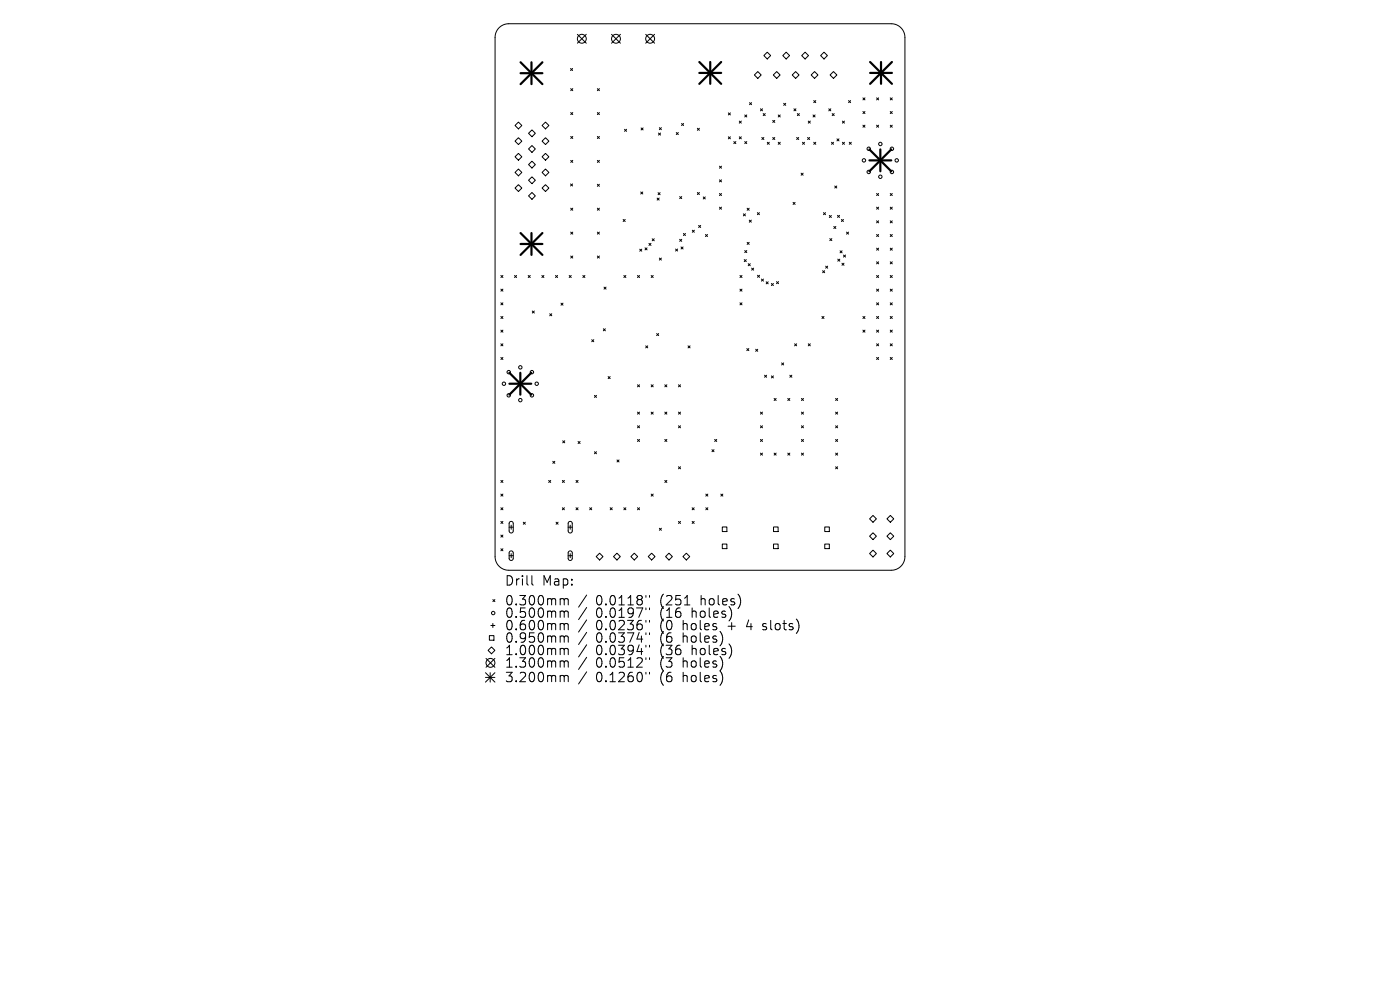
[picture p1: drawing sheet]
<svg xmlns="http://www.w3.org/2000/svg" width="297mm" height="210mm" viewBox="0 0 297 210" stroke-linecap="round" stroke-linejoin="round" font-family="sans-serif">
<defs><g id="words">
<g font-size="2.8">
<text x="107" y="124.5">Drill</text>
<text x="115" y="124.5">Map:</text>
<text x="107" y="128.7">0.300mm</text>
<text x="107" y="131.3">0.500mm</text>
<text x="126.4" y="128.7">0.0118&quot;</text>
<text x="126.4" y="131.3">0.0197&quot;</text>
<text x="140.2" y="128.7">(251</text>
<text x="140.2" y="131.3">(16</text>
<text x="147" y="131.3">holes)</text>
<text x="148.9" y="128.7">holes)</text>
<text x="107" y="134">0.600mm</text>
<text x="107" y="136.6">0.950mm</text>
<text x="126.4" y="134">0.0236&quot;</text>
<text x="126.4" y="136.6">0.0374&quot;</text>
<text x="140.2" y="134">(0</text>
<text x="140.2" y="136.6">(6</text>
<text x="145.1" y="134">holes</text>
<text x="145.1" y="136.6">holes)</text>
<text x="154.8" y="134">+</text>
<text x="159" y="134">4</text>
<text x="162.7" y="134">slots)</text>
<text x="107" y="139.3">1.000mm</text>
<text x="107" y="141.9">1.300mm</text>
<text x="126.4" y="139.3">0.0394&quot;</text>
<text x="126.4" y="141.9">0.0512&quot;</text>
<text x="140.2" y="139.3">(36</text>
<text x="140.2" y="141.9">(3</text>
<text x="145.1" y="141.9">holes)</text>
<text x="147" y="139.3">holes)</text>
<text x="107" y="145">3.200mm</text>
<text x="126.4" y="145">0.1260&quot;</text>
<text x="140.2" y="145">(6</text>
<text x="145.1" y="145">holes)</text>
</g>
</g></defs>
<g fill="none" stroke="#000" stroke-width=".21">
<path d="M105.9 5.9a2.9 2.9 0 0 1 2-.9h81.2a2.9 2.9 0 0 1 2.9 2.9v110.2a2.9 2.9 0 0 1-2.9 2.9h-81.2a2.9 2.9 0 0 1-2.9-2.9v-110.2a2.9 2.9 0 0 1 .9-2zM121 14.5l.5 .5M121.1 18.8l.4 .4M121.5 14.5l-.5 .5M121.5 18.8l-.4 .4M122.5 7.3l1.9 1.9M124.4 7.3l-1.9 1.9M126.7 18.8l.5 .4M127.2 18.8l-.5 .4M129.7 7.3l1.9 1.9M131.6 7.3l-1.9 1.9M137 7.3l1.9 1.9"/>
<path d="M138.9 7.3l-1.9 1.9M160 15.9l.8-.7 .7 .7-.7 .7zM162 11.8l.8-.7 .7 .7-.7 .7zM164.1 15.9l.7-.7 .7 .7-.7 .7zM166.1 11.8l.7-.7 .7 .7-.7 .7zM168.8 15.2l.7 .7-.7 .7-.7-.7zM170.1 11.8l.7-.7 .7 .7-.7 .7zM172.1 15.9l.7-.7 .7 .7-.7 .7zM174.1 11.8l.7-.7 .7 .7-.7 .7zM176.1 15.9l.7-.7 .7 .7-.7 .7zM109.3 26.6l.7-.7 .7 .7-.7 .7zM109.3 29.9l.7-.7 .7 .7-.7 .8z"/>
<path d="M109.3 33.3l.7-.8 .7 .8-.7 .7zM109.3 36.6l.7-.7 .7 .7-.7 .7zM109.3 39.9l.7-.7 .7 .7-.7 .7zM112.9 27.6l.7 .7-.7 .7-.8-.7zM112.9 30.9l.7 .7-.7 .7-.8-.7zM112.9 34.2l.7 .7-.7 .7-.8-.7zM112.9 37.5l.7 .7-.7 .8-.8-.8zM115 26.6l.7-.7 .7 .7-.7 .7zM115 29.9l.7-.7 .7 .7-.7 .8zM115 33.3l.7-.8 .7 .8-.7 .7zM115 36.6l.7-.7 .7 .7-.7 .7zM115 39.9l.7-.7 .7 .7-.7 .7z"/>
<path d="M121 39l.5 .5M121.1 23.9l.4 .4M121.1 28.9l.4 .5M121.1 34l.4 .5M121.5 39l-.5 .5M121.5 23.9l-.4 .4M121.5 28.9l-.4 .5M121.5 34l-.4 .5M126.7 23.9l.5 .4M126.7 28.9l.5 .5M126.7 34l.5 .5M126.7 39.1l.5 .4"/>
<path d="M127.2 23.9l-.5 .4M127.2 28.9l-.5 .5M127.2 34l-.5 .5M127.2 39.1l-.5 .4M132.5 27.4l.4 .5M132.9 27.4l-.4 .5M136 27.1l.4 .5M136.4 27.1l-.4 .5M139.7 28.2l.4 .5M139.9 27.1l.4 .4M140.1 28.2l-.4 .5M140.3 27.1l-.4 .4"/>
<path d="M143.5 28.1l.4 .4M143.9 28.1l-.4 .4M144.6 26.2l.4 .4M145 26.2l-.4 .4M147.9 27.2l.5 .4M148.4 27.2l-.5 .4M152.6 35.3l.5 .4M152.6 38.1l.5 .5M153.1 38.1l-.5 .5M153.1 35.3l-.5 .4M154.5 23.9l.4 .5M154.5 29l.4 .5"/>
<path d="M154.9 23.9l-.4 .5M154.9 29l-.4 .5M155.7 30l.4 .5M156.1 30l-.4 .5M156.8 25.7l.5 .4M156.8 29l.5 .5M157.3 29l-.5 .5M157.3 25.7l-.5 .4M158 24.4l.4 .4M158 30l.4 .5M158.4 24.4l-.4 .4M158.4 30l-.4 .5"/>
<path d="M159 21.8l.4 .4M159.4 21.8l-.4 .4M161.3 23.1l.5 .4M161.6 29.2l.5 .4M161.8 23.1l-.5 .4M161.9 24.1l.4 .4M162.1 29.2l-.5 .4M162.3 24.1l-.4 .4M162.8 30.2l.4 .4M163.2 30.2l-.4 .4M163.9 25.5l.5 .5M163.9 29.2l.5 .4"/>
<path d="M164.4 25.5l-.5 .5M164.4 29.2l-.5 .4M165.1 24.4l.4 .4M165.1 30.2l.4 .4M165.5 24.4l-.4 .4M165.5 30.2l-.4 .4M166.3 21.9l.4 .5M166.7 21.9l-.4 .5M168.4 23.1l.5 .4M168.9 23.1l-.5 .4M169 29.2l.4 .4M169.2 24.1l.4 .4"/>
<path d="M169.4 29.2l-.4 .4M169.6 24.1l-.4 .4M169.9 36.7l.5 .5M170.2 30.2l.5 .4M170.4 36.7l-.5 .5M170.7 30.2l-.5 .4M171.3 29.2l.5 .4M171.5 25.7l.4 .4M171.8 29.2l-.5 .4M171.9 25.7l-.4 .4M172.5 24.4l.4 .4M172.6 21.3l.5 .5"/>
<path d="M172.6 30.2l.5 .4M172.9 24.4l-.4 .4M173.1 21.3l-.5 .5M173.1 30.2l-.5 .4M175.8 23.1l.5 .4M176.3 23.1l-.5 .4M176.4 30.2l.4 .4M176.5 24.1l.5 .4M176.8 30.2l-.4 .4M177 24.1l-.5 .4M177.1 39.5l.4 .4M177.5 39.5l-.4 .4"/>
<path d="M177.6 29.5l.4 .4M178 29.5l-.4 .4M178.7 25.7l.5 .4M178.7 30.2l.5 .4M179.2 30.2l-.5 .4M179.2 25.7l-.5 .4M180 21.3l.5 .5M180.2 30.2l.4 .4M180.5 21.3l-.5 .5M180.6 30.2l-.4 .4M183.1 20.8l.4 .4M183.1 23.7l.4 .4"/>
<path d="M183.1 26.6l.4 .4M183.5 23.7l-.4 .4M183.5 20.8l-.4 .4M183.5 26.6l-.4 .4M186 26.6l.4 .4M186 20.8l.4 .4M186.4 20.8l-.4 .4M186.4 26.6l-.4 .4M188.9 26.6l.4 .4M188.9 23.7l.4 .4M188.9 20.8l.4 .4M189.3 26.6l-.4 .4"/>
<path d="M189.3 20.8l-.4 .4M189.3 23.7l-.4 .4M106.3 58.4l.4 .5M106.7 58.4l-.4 .5M109.2 58.4l.4 .5M109.6 58.4l-.4 .5M112.1 58.4l.4 .5M112.5 58.4l-.4 .5M112.9 40.8l.7 .8-.7 .7-.8-.7zM115 58.4l.4 .5M115.4 58.4l-.4 .5M117.9 58.4l.4 .5"/>
<path d="M118.3 58.4l-.4 .5M120.7 58.4l.5 .5M121.1 44.2l.4 .4M121.1 49.2l.4 .5M121.1 54.3l.4 .4M121.2 58.4l-.5 .5M121.5 44.2l-.4 .4M121.5 49.2l-.4 .5M121.5 54.3l-.4 .4M123.6 58.4l.5 .5M124.1 58.4l-.5 .5M126.7 44.2l.5 .4"/>
<path d="M126.7 49.2l.5 .5M126.7 54.3l.5 .4M127.2 44.2l-.5 .4M127.2 49.2l-.5 .5M127.2 54.3l-.5 .4M132.2 46.6l.4 .4M132.3 58.4l.5 .5M132.6 46.6l-.4 .4M132.8 58.4l-.5 .5M135.2 58.4l.5 .5M135.7 58.4l-.5 .5M135.7 52.9l.5 .4"/>
<path d="M135.9 40.7l.5 .5M136.2 52.9l-.5 .4M136.4 40.7l-.5 .5M136.8 52.6l.5 .4M137.3 52.6l-.5 .4M137.7 51.6l.4 .5M138.1 51.6l-.4 .5M138.1 58.4l.5 .5M138.4 50.6l.4 .5M138.6 58.4l-.5 .5M138.8 50.6l-.4 .5M139.4 42l.4 .4"/>
<path d="M139.6 40.9l.4 .4M139.8 42l-.4 .4M139.9 54.7l.4 .5M140 40.9l-.4 .4M140.3 54.7l-.4 .5M143.3 52.8l.5 .5M143.8 52.8l-.5 .5M144.2 41.7l.4 .4M144.2 50.8l.4 .4M144.5 52.4l.4 .4M144.6 41.7l-.4 .4M144.6 50.8l-.4 .4"/>
<path d="M144.9 52.4l-.4 .4M145 49.5l.4 .5M145.4 49.5l-.4 .5M146.9 48.8l.4 .5M147.3 48.8l-.4 .5M147.9 40.8l.5 .5M148.2 47.8l.4 .5M148.4 40.8l-.5 .5M148.6 47.8l-.4 .5M149.2 41.8l.4 .4M149.6 41.8l-.4 .4M149.7 49.7l.4 .5"/>
<path d="M150.1 49.7l-.4 .5M152.6 41l.5 .5M152.6 43.9l.5 .5M153.1 41l-.5 .5M153.1 43.9l-.5 .5M157 58.4l.4 .5M157.4 58.4l-.4 .5M157.7 45.4l.4 .4M157.9 55.1l.4 .4M158 53.1l.4 .5M158.1 45.4l-.4 .4M158.3 55.1l-.4 .4"/>
<path d="M158.4 53.1l-.4 .5M158.5 44.2l.4 .4M158.5 51.4l.4 .4M158.7 55.9l.5 .5M158.9 44.2l-.4 .4M158.9 51.4l-.4 .4M159 46.7l.4 .4M159.2 55.9l-.5 .5M159.4 46.7l-.4 .4M159.5 56.9l.4 .4M159.9 56.9l-.4 .4M160.7 45.1l.4 .4"/>
<path d="M160.7 58.4l.4 .4M161.1 45.1l-.4 .4M161.1 58.4l-.4 .4M161.5 59.2l.5 .4M162 59.2l-.5 .4M162.5 59.8l.5 .4M163 59.8l-.5 .4M164.7 59.7l.5 .5M165.2 59.7l-.5 .5M168.2 42.9l.5 .5M168.7 42.9l-.5 .5M174.5 57.4l.4 .5"/>
<path d="M174.7 45.1l.4 .4M174.9 57.4l-.4 .5M175.1 45.1l-.4 .4M175.2 56.5l.4 .4M175.6 56.5l-.4 .4M175.9 45.7l.5 .4M176 50.6l.5 .4M176.4 45.7l-.5 .4M176.5 50.6l-.5 .4M176.9 48l.4 .5M177.3 48l-.4 .5M177.7 45.7l.4 .4"/>
<path d="M177.7 55l.5 .4M178.1 45.7l-.4 .4M178.2 55l-.5 .4M178.2 53.2l.4 .4M178.5 46.6l.4 .4M178.6 55.8l.4 .5M178.6 53.2l-.4 .4M178.9 46.6l-.4 .4M178.9 54.1l.5 .4M179 55.8l-.4 .5M179.4 54.1l-.5 .4M179.6 49.2l.4 .5"/>
<path d="M180 49.2l-.4 .5M186 55.5l.4 .5M186 41l.4 .5M186 43.9l.4 .5M186 46.8l.4 .5M186 49.7l.4 .5M186 52.6l.4 .5M186 58.4l.4 .5M186.4 43.9l-.4 .5M186.4 46.8l-.4 .5M186.4 55.5l-.4 .5M186.4 58.4l-.4 .5"/>
<path d="M186.4 41l-.4 .5M186.4 49.7l-.4 .5M186.4 52.6l-.4 .5M188.9 58.4l.4 .5M188.9 43.9l.4 .5M188.9 46.8l.4 .5M188.9 49.7l.4 .5M188.9 52.6l.4 .5M188.9 55.5l.4 .5M188.9 41l.4 .5M189.3 41l-.4 .5M189.3 43.9l-.4 .5"/>
<path d="M189.3 52.6l-.4 .5M189.3 55.5l-.4 .5M189.3 46.8l-.4 .5M189.3 49.7l-.4 .5M189.3 58.4l-.4 .5M106.3 61.3l.4 .5M106.3 64.2l.4 .5M106.3 67.1l.4 .5M106.3 70l.4 .5M106.3 72.9l.4 .5M106.3 75.8l.4 .5M106.7 61.3l-.4 .5"/>
<path d="M106.7 64.2l-.4 .5M106.7 67.1l-.4 .5M106.7 70l-.4 .5M106.7 72.9l-.4 .5M106.7 75.8l-.4 .5M112.9 66l.5 .4M113.4 66l-.5 .4M116.6 66.6l.5 .4M117.1 66.6l-.5 .4M119 64.3l.4 .4M119.4 64.3l-.4 .4M125.5 72.1l.5 .4"/>
<path d="M126 72.1l-.5 .4M128 69.7l.4 .5M128.1 60.9l.5 .4M128.4 69.7l-.4 .5M128.6 60.9l-.5 .4M129 79.9l.4 .4M129.4 79.9l-.4 .4M137 73.4l.4 .4M137.4 73.4l-.4 .4M139.3 70.8l.4 .4M139.7 70.8l-.4 .4M146 73.4l.4 .4"/>
<path d="M146.4 73.4l-.4 .4M157 61.3l.4 .5M157 64.2l.4 .5M157.4 61.3l-.4 .5M157.4 64.2l-.4 .5M158.4 73.9l.5 .5M158.9 73.9l-.5 .5M160.3 74.1l.4 .4M160.7 74.1l-.4 .4M162.2 79.6l.4 .4M162.6 79.6l-.4 .4M163.6 60.1l.5 .5"/>
<path d="M163.6 79.7l.5 .5M164.1 60.1l-.5 .5M164.1 79.7l-.5 .5M165.8 77l.5 .4M166.3 77l-.5 .4M167.6 79.6l.4 .4M168 79.6l-.4 .4M168.6 72.9l.4 .5M169 72.9l-.4 .5M171.5 72.9l.4 .5M171.9 72.9l-.4 .5M174.4 67.1l.4 .5"/>
<path d="M174.8 67.1l-.4 .5M183.1 67.1l.4 .5M183.1 70l.4 .5M183.5 67.1l-.4 .5M183.5 70l-.4 .5M186 70l.4 .5M186 72.9l.4 .5M186 61.3l.4 .5M186 64.2l.4 .5M186 67.1l.4 .5M186 75.8l.4 .5M186.4 75.8l-.4 .5"/>
<path d="M186.4 64.2l-.4 .5M186.4 67.1l-.4 .5M186.4 61.3l-.4 .5M186.4 70l-.4 .5M186.4 72.9l-.4 .5M188.9 72.9l.4 .5M188.9 75.8l.4 .5M188.9 61.3l.4 .5M188.9 64.2l.4 .5M188.9 67.1l.4 .5M188.9 70l.4 .5M189.3 72.9l-.4 .5"/>
<path d="M189.3 75.8l-.4 .5M189.3 61.3l-.4 .5M189.3 67.1l-.4 .5M189.3 70l-.4 .5M189.3 64.2l-.4 .5M117.3 97.9l.4 .4M117.7 97.9l-.4 .4M119.4 93.5l.4 .4M119.8 93.5l-.4 .4M122.6 93.7l.5 .4M123.1 93.7l-.5 .4M126.1 83.9l.4 .4"/>
<path d="M126.1 95.8l.4 .5M126.5 83.9l-.4 .4M126.5 95.8l-.4 .5M130.9 97.6l.4 .4M131.3 97.6l-.4 .4M135.2 81.6l.5 .5M135.2 87.4l.5 .5M135.2 90.3l.5 .5M135.2 93.2l.5 .5M135.7 81.6l-.5 .5M135.7 93.2l-.5 .5M135.7 87.4l-.5 .5"/>
<path d="M135.7 90.3l-.5 .5M138.1 81.6l.5 .5M138.1 87.4l.5 .5M138.6 81.6l-.5 .5M138.6 87.4l-.5 .5M141 87.4l.5 .5M141 93.2l.5 .5M141 81.6l.5 .5M141.5 87.4l-.5 .5M141.5 81.6l-.5 .5M141.5 93.2l-.5 .5M143.9 81.6l.5 .5"/>
<path d="M143.9 87.4l.5 .5M143.9 90.3l.5 .5M143.9 99l.5 .4M144.4 81.6l-.5 .5M144.4 99l-.5 .4M144.4 90.3l-.5 .5M144.4 87.4l-.5 .5M151 95.4l.5 .4M151.5 95.4l-.5 .4M151.6 93.2l.5 .5M152.1 93.2l-.5 .5M161.3 87.4l.5 .5"/>
<path d="M161.3 90.3l.5 .5M161.3 93.2l.5 .5M161.3 96.1l.5 .4M161.8 93.2l-.5 .5M161.8 96.1l-.5 .4M161.8 87.4l-.5 .5M161.8 90.3l-.5 .5M164.2 96.1l.5 .4M164.2 84.5l.5 .5M164.7 84.5l-.5 .5M164.7 96.1l-.5 .4M167.1 96.1l.5 .4"/>
<path d="M167.1 84.5l.5 .5M167.6 84.5l-.5 .5M167.6 96.1l-.5 .4M170 90.3l.5 .5M170 84.5l.5 .5M170 87.4l.5 .5M170 93.2l.5 .5M170 96.1l.5 .4M170.5 84.5l-.5 .5M170.5 87.4l-.5 .5M170.5 90.3l-.5 .5M170.5 93.2l-.5 .5"/>
<path d="M170.5 96.1l-.5 .4M177.3 84.5l.4 .5M177.3 87.4l.4 .5M177.3 90.3l.4 .5M177.3 93.2l.4 .5M177.3 96.1l.4 .4M177.3 99l.4 .4M177.7 84.5l-.4 .5M177.7 87.4l-.4 .5M177.7 90.3l-.4 .5M177.7 93.2l-.4 .5M177.7 96.1l-.4 .4"/>
<path d="M177.7 99l-.4 .4M106.3 101.9l.4 .4M106.3 104.8l.4 .4M106.3 107.7l.4 .4M106.3 110.6l.4 .4M106.3 113.5l.4 .4M106.3 116.4l.4 .4M106.7 101.9l-.4 .4M106.7 104.8l-.4 .4M106.7 107.7l-.4 .4M106.7 110.6l-.4 .4M106.7 113.5l-.4 .4"/>
<path d="M106.7 116.4l-.4 .4M108 111.8h.9M108 117.9h.9M108.1 110.7l.5-.1 .3 .4v1.7l-.4 .4-.3-.1-.2-.3v-1.7zM108.1 117l.5-.1 .3 .3v1.3l-.4 .4-.3-.1-.2-.3zM108.4 111.4v.9M108.4 117.4v.9M111 110.8l.4 .4M111.4 110.8l-.4 .4M116.4 101.9l.4 .4M116.8 101.9l-.4 .4M118 110.8l.4 .4"/>
<path d="M118.4 110.8l-.4 .4M119.3 101.9l.4 .4M119.3 107.7l.4 .4M119.7 101.9l-.4 .4M119.7 107.7l-.4 .4M120.5 111.8h.9M120.5 117.9h.9M120.7 110.7l.4-.1 .3 .4v1.7l-.4 .4-.3-.1-.2-.3v-1.7zM120.7 117l.4-.1 .3 .3v1.3l-.4 .4-.3-.1-.2-.3zM121 111.4v.9M121 117.4v.9M122.2 107.7l.4 .4"/>
<path d="M122.2 101.9l.4 .4M122.6 101.9l-.4 .4M122.6 107.7l-.4 .4M125.1 107.7l.4 .4M125.5 107.7l-.4 .4M126.5 118.1l.7-.8 .7 .8-.7 .7zM129.4 107.7l.5 .4M129.9 107.7l-.5 .4M130.9 117.3l.7 .8-.7 .7-.7-.7zM132.3 107.7l.5 .4M132.8 107.7l-.5 .4M133.8 118.1l.8-.8 .7 .8-.7 .7z"/>
<path d="M135.2 107.7l.5 .4M135.7 107.7l-.5 .4M138.1 104.8l.5 .4M138.2 117.3l.8 .8-.8 .7-.7-.7zM138.6 104.8l-.5 .4M139.9 112.1l.4 .4M140.3 112.1l-.4 .4M141 101.9l.5 .4M141.2 118.1l.7-.8 .7 .8-.7 .7zM141.5 101.9l-.5 .4M143.9 110.6l.5 .4M144.4 110.6l-.5 .4"/>
<path d="M145.6 117.3l.7 .8-.7 .7-.7-.7zM146.8 107.7l.5 .4M146.8 110.6l.5 .4M147.3 107.7l-.5 .4M147.3 110.6l-.5 .4M149.7 104.8l.5 .4M149.7 107.7l.5 .4M150.2 104.8l-.5 .4M150.2 107.7l-.5 .4M152.9 104.8l.5 .4M153.2 111.8h1v1h-1zM153.2 115.4h1v1h-1z"/>
<path d="M153.4 104.8l-.5 .4M164.1 111.8h1v1h-1zM164.1 115.4h1v1h-1zM175 111.8h.9v1h-.9zM175 115.4h.9v1h-.9zM184.5 110.1l.7-.8 .7 .8-.7 .7zM184.5 113.7l.7-.7 .7 .7-.7 .8zM184.5 117.4l.7-.7 .7 .7-.7 .7zM188.9 109.3l.7 .8-.7 .7-.7-.7zM188.9 113l.7 .7-.7 .8-.7-.8zM188.9 116.7l.7 .7-.7 .7-.7-.7zM103.1 139.7l1.9 1.9"/>
<path d="M103.8 134.8h1v1h-1zM104.1 132.7h.9M104.3 137.2l.7 .8-.7 .7-.8-.7zM104.6 127.2l.4 .4M104.6 132.2v.9M105 127.2l-.4 .4M105 139.7l-1.9 1.9M112.8 122.1v1.7l.3 .3M119.1 127l.5 .1 .1 .2M119.1 129.6h.3l.3 .3M119.1 132.3h.3l.3 .3M119.1 134.9h.3l.3 .3"/>
<path d="M119.1 137.5l.5 .1 .1 .2M119.7 127.3l.3-.3 .5 .1 .1 1.2M119.7 129.9l.3-.3 .5 .1 .1 1.3M119.7 132.6l.3-.3 .5 .1 .1 1.2M119.7 135.2l.3-.3 .5 .1 .1 1.2M119.7 137.8l.3-.3 .5 .1 .1 1.3M119.7 127.3v1M119.7 129.9v1.1M119.7 132.6v1M119.7 135.2v1M119.7 137.8v1.1M124.5 126.2l-1.8 2.6"/>
<path d="M124.5 128.9l-1.8 2.5M124.5 131.5l-1.8 2.6M124.5 134.1l-1.8 2.6M124.5 136.8l-1.8 2.6M124.5 139.4l-1.8 2.6M137 126.3v.4M137 129v.3M137 131.6v.4M137 134.2v.4M137 136.9v.4M137 139.5v.4M137.8 126.3v.4"/>
<path d="M137.8 129v.3M137.8 131.6v.4M137.8 134.2v.4M137.8 136.9v.4M137.8 139.5v.4M145.2 128.3h1.2M161.8 133.5l.2 .1M161.9 132.4v.4M103 142.7l2 2M103 143.7h2M104 142.7v2M105 142.7l-2 2"/>
<path d="M119.1 140.2l.5 .1 .1 .2M119.1 143.3h.3l.3 .3M119.7 140.5l.3-.3 .5 .1 .1 1.2M119.7 143.6l.3-.3 .5 .1 .1 1.2M119.7 140.5v1M119.7 143.6v1M124.5 142.5l-1.8 2.6M137 142.6v.4M137.8 142.6v.4"/>
<circle cx="123.4" cy="8.2" r=".94"/>
<circle cx="130.7" cy="8.2" r=".94"/>
<circle cx="137.9" cy="8.2" r=".94"/>
<circle cx="183.3" cy="34" r=".36"/>
<circle cx="184.3" cy="36.5" r=".36"/>
<circle cx="184.3" cy="31.6" r=".36"/>
<circle cx="186.8" cy="30.5" r=".36"/>
<circle cx="186.8" cy="37.5" r=".36"/>
<circle cx="189.2" cy="36.5" r=".36"/>
<circle cx="189.2" cy="31.6" r=".36"/>
<circle cx="190.2" cy="34" r=".36"/>
<circle cx="107.9" cy="78.9" r=".36"/>
<circle cx="110.4" cy="77.9" r=".36"/>
<circle cx="112.8" cy="78.9" r=".36"/>
<circle cx="106.9" cy="81.4" r=".36"/>
<circle cx="107.9" cy="83.9" r=".36"/>
<circle cx="110.4" cy="84.9" r=".36"/>
<circle cx="112.8" cy="83.9" r=".36"/>
<circle cx="113.9" cy="81.4" r=".36"/>
<circle cx="104.6" cy="130" r=".36"/>
<circle cx="104" cy="140.6" r=".94"/>
</g>
<g fill="none" stroke="#000" stroke-width=".46">
<path d="M110.4 13.2l4.7 4.6M110.4 15.5h4.7M112.8 13.2v4.6M115.1 13.2l-4.7 4.6M148.4 13.2l4.6 4.6M148.4 15.5h4.6M150.7 13.2v4.6M153 13.2l-4.6 4.6M184.6 15.5h4.6M184.6 13.2l4.6 4.6M186.9 13.2v4.6M189.2 13.2l-4.6 4.6"/>
<path d="M184.4 31.7l4.7 4.6M184.4 34h4.7M186.8 31.7v4.6M189.1 31.7l-4.7 4.6M110.4 49.4l4.7 4.7M110.4 51.8h4.7M112.8 49.4v4.7M115.1 49.4l-4.7 4.7M108.1 79.1l4.6 4.6M110.4 79.1v4.6M112.7 79.1l-4.6 4.6M108.1 81.4h4.6"/>
</g>
<use href="#words"/>
</svg>
